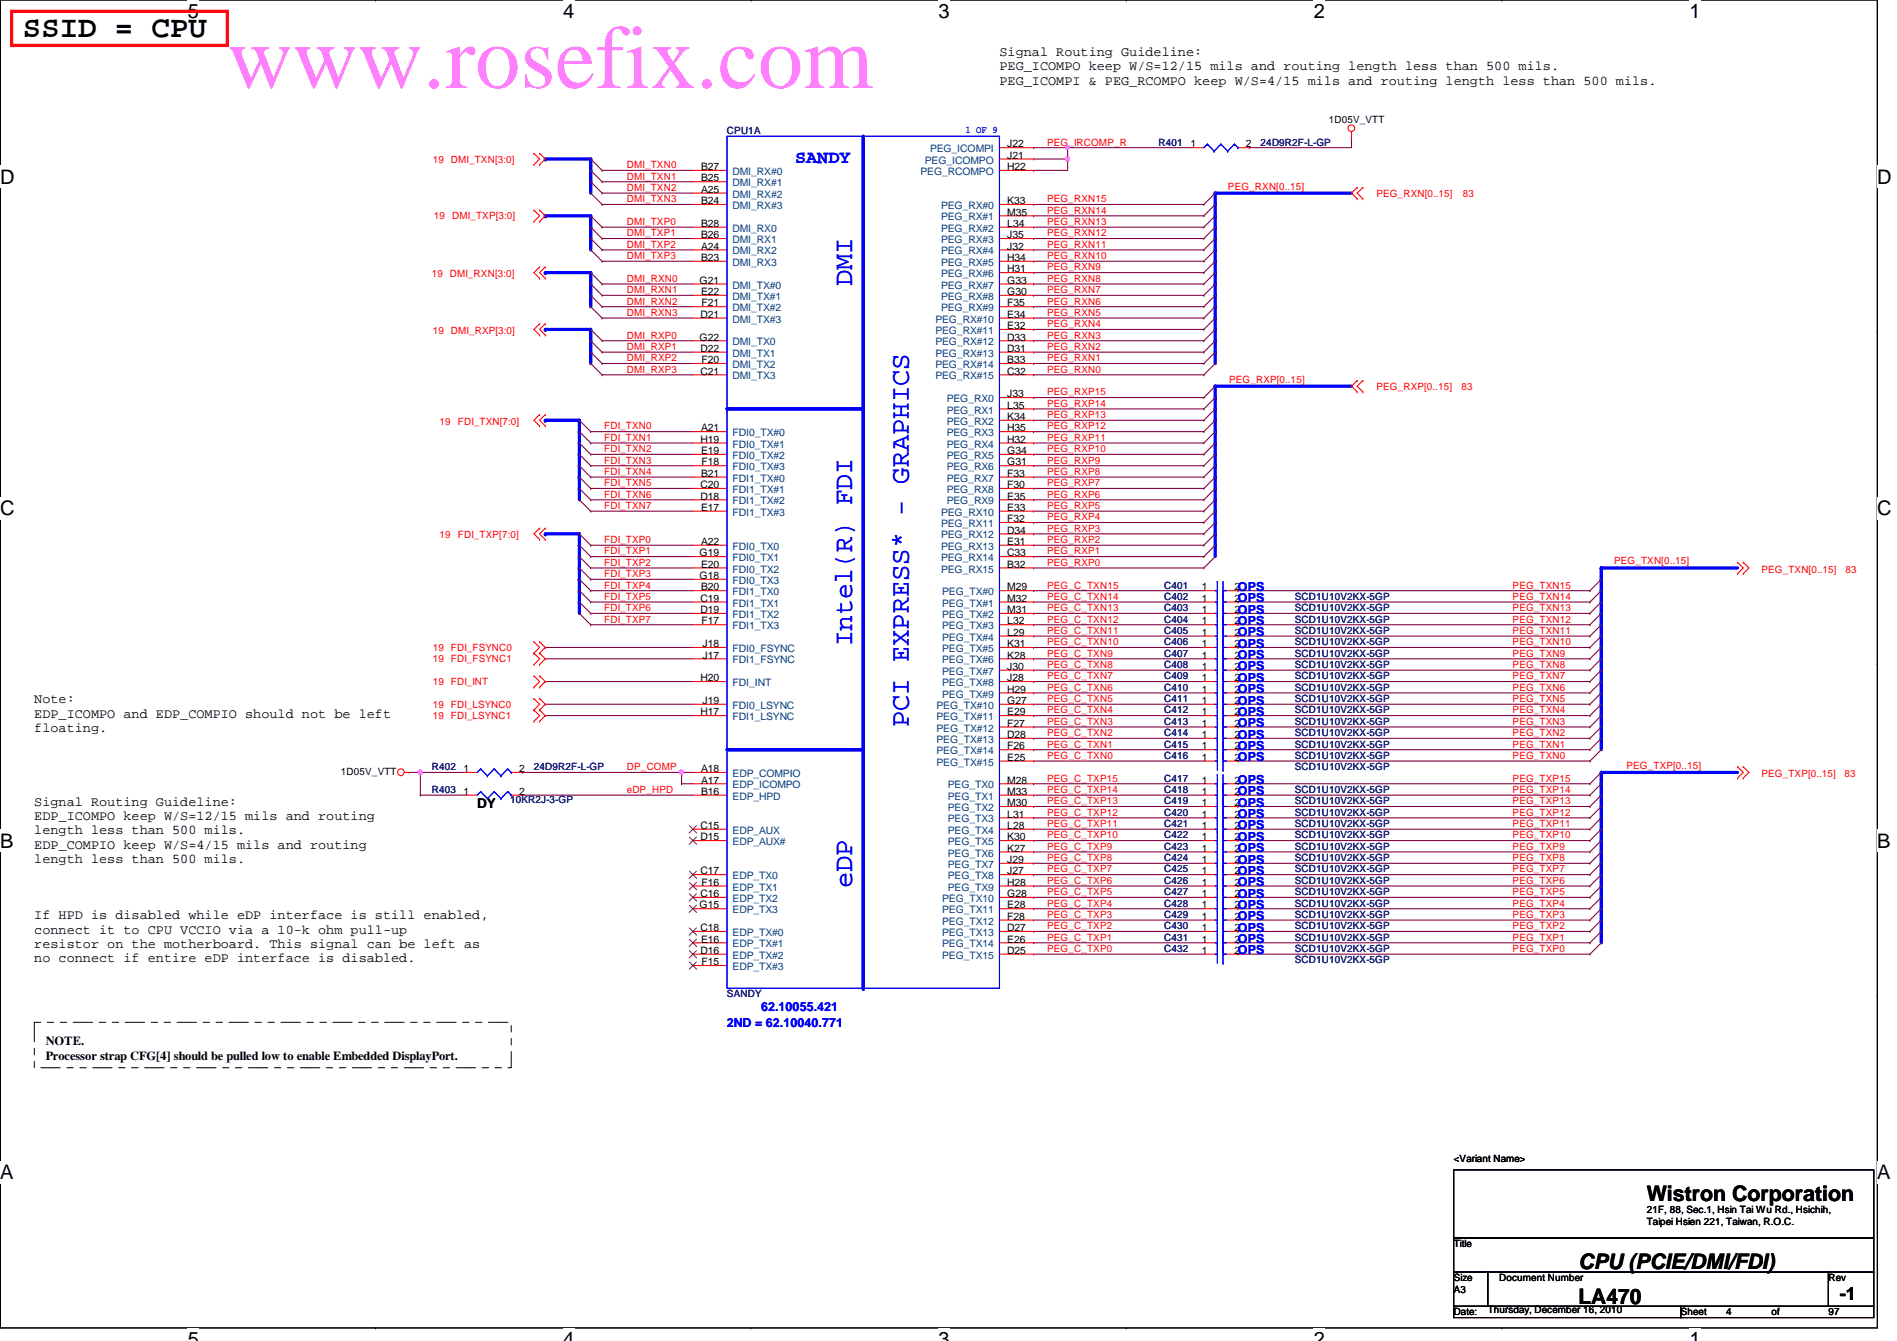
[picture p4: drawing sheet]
<svg xmlns="http://www.w3.org/2000/svg" width="297mm" height="210mm" viewBox="0 0 297 210" stroke-linecap="round" stroke-linejoin="round" font-family="sans-serif">
<defs><g id="words">
<text font-size="14.1" fill="#ff80ff" x="35.6" y="13.8">www.rosefix.com</text>
<text font-size="4.8" x="3.6" y="5.8">SSID = CPU</text>
<g font-size="4.2" fill="#00f">
<text x="133.4" y="44.8" transform="rotate(-90 133.4 44.8)">DMI</text>
<text x="133.4" y="101.2" transform="rotate(-90 133.4 101.2)">Intel(R) FDI</text>
<text x="142.3" y="113.8" transform="rotate(-90 142.3 113.8)">PCI EXPRESS* - GRAPHICS</text>
<text x="133.4" y="139" transform="rotate(-90 133.4 139)">eDP</text>
</g>
<g font-size="3.3">
<text x="257.8" y="188">Wistron Corporation</text>
<text x="247.2" y="198.6">CPU (PCIE/DMI/FDI)</text>
<text x="247.2" y="204">LA470</text>
</g>
<g font-size="3.1">
<text x="29.4" y="2.8">5</text>
<text x="88.2" y="2.8">4</text>
<text x="147" y="2.8">3</text>
<text x="205.7" y="2.8">2</text>
<text x="264.5" y="2.8">1</text>
<text x="0" y="28.7">D</text>
<text x="294" y="28.7">D</text>
<text x="0" y="80.7">C</text>
<text x="294" y="80.7">C</text>
<text x="0" y="132.7">B</text>
<text x="294" y="132.7">B</text>
<text x="0" y="184.6">A</text>
<text x="294" y="184.6">A</text>
<text x="29.4" y="210.7">5</text>
<text x="88.2" y="210.7">4</text>
<text x="147" y="210.7">3</text>
<text x="205.7" y="210.7">2</text>
<text x="264.5" y="210.7">1</text>
</g>
<text font-size="2.8" fill="#00f" x="124.5" y="25.5">SANDY</text>
<text font-size="2.8" x="288.1" y="203.5">-1</text>
<g font-size="2.1">
<text x="156.5" y="8.8">Signal Routing Guideline:</text>
<text x="156.5" y="11">PEG_ICOMPO keep W/S=12/15 mils and routing length less than 500 mils.</text>
<text x="156.5" y="13.3">PEG_ICOMPI &amp; PEG_RCOMPO keep W/S=4/15 mils and routing length less than 500 mils.</text>
<text x="5.4" y="110.1">Note:</text>
<text x="5.4" y="112.4">EDP_ICOMPO and EDP_COMPIO should not be left</text>
<text x="5.4" y="114.6">floating.</text>
<text x="5.4" y="126.1">Signal Routing Guideline:</text>
<text x="5.4" y="128.4">EDP_ICOMPO keep W/S=12/15 mils and routing</text>
<text x="5.4" y="130.6">length less than 500 mils.</text>
<text x="74.7" y="126.4">DY</text>
<text x="5.4" y="132.8">EDP_COMPIO keep W/S=4/15 mils and routing</text>
<text x="5.4" y="135.1">length less than 500 mils.</text>
<text x="5.4" y="143.9">If HPD is disabled while eDP interface is still enabled,</text>
<text x="5.4" y="146.1">connect it to CPU VCCIO via a 10-k ohm pull-up</text>
<text x="5.4" y="148.4">resistor on the motherboard. This signal can be left as</text>
<text x="5.4" y="150.6">no connect if entire eDP interface is disabled.</text>
</g>
<g font-size="1.9" fill="#00f">
<text x="193.8" y="92.5">OPS</text>
<text x="193.8" y="94.3">OPS</text>
<text x="193.8" y="96.1">OPS</text>
<text x="193.8" y="101.4">OPS</text>
<text x="193.8" y="97.8">OPS</text>
<text x="193.8" y="99.6">OPS</text>
<text x="193.8" y="103.2">OPS</text>
<text x="193.8" y="106.7">OPS</text>
<text x="193.8" y="104.9">OPS</text>
<text x="193.8" y="113.8">OPS</text>
<text x="193.8" y="110.3">OPS</text>
<text x="193.8" y="112.1">OPS</text>
<text x="193.8" y="108.5">OPS</text>
<text x="193.8" y="117.4">OPS</text>
<text x="193.8" y="119.2">OPS</text>
<text x="193.8" y="115.6">OPS</text>
<text x="193.8" y="122.7">OPS</text>
<text x="193.8" y="124.5">OPS</text>
<text x="193.8" y="126.3">OPS</text>
<text x="193.8" y="131.6">OPS</text>
<text x="193.8" y="128.1">OPS</text>
<text x="193.8" y="129.8">OPS</text>
<text x="193.8" y="135.2">OPS</text>
<text x="193.8" y="136.9">OPS</text>
<text x="193.8" y="133.4">OPS</text>
<text x="193.8" y="142.3">OPS</text>
<text x="193.8" y="138.7">OPS</text>
<text x="193.8" y="140.5">OPS</text>
<text x="193.8" y="149.4">OPS</text>
<text x="193.8" y="145.8">OPS</text>
<text x="193.8" y="147.6">OPS</text>
<text x="193.8" y="144.1">OPS</text>
<text x="113.8" y="160.8">2ND = 62.10040.771</text>
<text x="119.2" y="158.3">62.10055.421</text>
</g>
<g font-size="1.9">
<text x="7.2" y="163.6">NOTE.</text>
<text x="7.2" y="165.9">Processor strap CFG[4] should be pulled low to enable Embedded DisplayPort.</text>
</g>
<g font-size="1.6" fill="#000080">
<text x="113.8" y="21">CPU1A</text>
<text x="181.4" y="22.8">R401</text>
<text x="197.4" y="22.8">24D9R2F-L-GP</text>
<text x="182.3" y="95.7">C403</text>
<text x="182.3" y="92.1">C401</text>
<text x="182.3" y="93.9">C402</text>
<text x="202.7" y="93.9">SCD1U10V2KX-5GP</text>
<text x="202.7" y="95.7">SCD1U10V2KX-5GP</text>
<text x="182.3" y="101">C406</text>
<text x="182.3" y="97.5">C404</text>
<text x="182.3" y="99.2">C405</text>
<text x="202.7" y="97.5">SCD1U10V2KX-5GP</text>
<text x="202.7" y="99.2">SCD1U10V2KX-5GP</text>
<text x="202.7" y="101">SCD1U10V2KX-5GP</text>
<text x="182.3" y="102.8">C407</text>
<text x="182.3" y="106.3">C409</text>
<text x="182.3" y="104.6">C408</text>
<text x="202.7" y="104.6">SCD1U10V2KX-5GP</text>
<text x="202.7" y="102.8">SCD1U10V2KX-5GP</text>
<text x="202.7" y="106.3">SCD1U10V2KX-5GP</text>
<text x="182.3" y="113.5">C413</text>
<text x="182.3" y="109.9">C411</text>
<text x="182.3" y="111.7">C412</text>
<text x="182.3" y="108.1">C410</text>
<text x="202.7" y="111.7">SCD1U10V2KX-5GP</text>
<text x="202.7" y="108.1">SCD1U10V2KX-5GP</text>
<text x="202.7" y="113.5">SCD1U10V2KX-5GP</text>
<text x="202.7" y="109.9">SCD1U10V2KX-5GP</text>
<text x="182.3" y="117">C415</text>
<text x="182.3" y="118.8">C416</text>
<text x="182.3" y="115.2">C414</text>
<text x="202.7" y="118.8">SCD1U10V2KX-5GP</text>
<text x="202.7" y="115.2">SCD1U10V2KX-5GP</text>
<text x="202.7" y="117">SCD1U10V2KX-5GP</text>
<text x="67.6" y="124.1">R403</text>
<text x="67.6" y="120.6">R402</text>
<text x="79.9" y="125.7">10KR2J-3-GP</text>
<text x="83.6" y="120.6">24D9R2F-L-GP</text>
<text x="182.3" y="125.9">C419</text>
<text x="182.3" y="122.3">C417</text>
<text x="182.3" y="124.1">C418</text>
<text x="202.7" y="124.1">SCD1U10V2KX-5GP</text>
<text x="202.7" y="125.9">SCD1U10V2KX-5GP</text>
<text x="202.7" y="120.6">SCD1U10V2KX-5GP</text>
<text x="182.3" y="131.2">C422</text>
<text x="182.3" y="127.7">C420</text>
<text x="182.3" y="129.5">C421</text>
<text x="202.7" y="127.7">SCD1U10V2KX-5GP</text>
<text x="202.7" y="129.5">SCD1U10V2KX-5GP</text>
<text x="202.7" y="131.2">SCD1U10V2KX-5GP</text>
<text x="182.3" y="134.8">C424</text>
<text x="182.3" y="136.6">C425</text>
<text x="182.3" y="133">C423</text>
<text x="202.7" y="136.6">SCD1U10V2KX-5GP</text>
<text x="202.7" y="133">SCD1U10V2KX-5GP</text>
<text x="202.7" y="134.8">SCD1U10V2KX-5GP</text>
<text x="182.3" y="141.9">C428</text>
<text x="182.3" y="138.3">C426</text>
<text x="182.3" y="143.7">C429</text>
<text x="182.3" y="140.1">C427</text>
<text x="202.7" y="143.7">SCD1U10V2KX-5GP</text>
<text x="202.7" y="140.1">SCD1U10V2KX-5GP</text>
<text x="202.7" y="141.9">SCD1U10V2KX-5GP</text>
<text x="202.7" y="138.3">SCD1U10V2KX-5GP</text>
<text x="182.3" y="149">C432</text>
<text x="182.3" y="145.5">C430</text>
<text x="182.3" y="147.2">C431</text>
<text x="202.7" y="147.2">SCD1U10V2KX-5GP</text>
<text x="202.7" y="149">SCD1U10V2KX-5GP</text>
<text x="202.7" y="145.5">SCD1U10V2KX-5GP</text>
<text x="202.7" y="150.8">SCD1U10V2KX-5GP</text>
<text x="113.8" y="156.1">SANDY</text>
</g>
<g font-size="1.6" fill="#004080">
<text x="145.6" y="23.8">PEG_ICOMPI</text>
<text x="114.7" y="27.4">DMI_RX#0</text>
<text x="114.7" y="29.2">DMI_RX#1</text>
<text x="144.1" y="27.4">PEG_RCOMPO</text>
<text x="144.8" y="25.6">PEG_ICOMPO</text>
<text x="114.7" y="30.9">DMI_RX#2</text>
<text x="114.7" y="32.7">DMI_RX#3</text>
<text x="147.4" y="32.7">PEG_RX#0</text>
<text x="147.4" y="34.5">PEG_RX#1</text>
<text x="114.7" y="36.3">DMI_RX0</text>
<text x="114.7" y="38.1">DMI_RX1</text>
<text x="114.7" y="39.8">DMI_RX2</text>
<text x="114.7" y="41.6">DMI_RX3</text>
<text x="147.4" y="36.3">PEG_RX#2</text>
<text x="147.4" y="38.1">PEG_RX#3</text>
<text x="147.4" y="39.8">PEG_RX#4</text>
<text x="147.4" y="41.6">PEG_RX#5</text>
<text x="114.7" y="45.2">DMI_TX#0</text>
<text x="114.7" y="46.9">DMI_TX#1</text>
<text x="147.4" y="43.4">PEG_RX#6</text>
<text x="147.4" y="45.2">PEG_RX#7</text>
<text x="147.4" y="46.9">PEG_RX#8</text>
<text x="114.7" y="48.7">DMI_TX#2</text>
<text x="114.7" y="50.5">DMI_TX#3</text>
<text x="146.5" y="50.5">PEG_RX#10</text>
<text x="146.5" y="52.3">PEG_RX#11</text>
<text x="147.4" y="48.7">PEG_RX#9</text>
<text x="114.7" y="54.1">DMI_TX0</text>
<text x="114.7" y="55.8">DMI_TX1</text>
<text x="114.7" y="59.4">DMI_TX3</text>
<text x="114.7" y="57.6">DMI_TX2</text>
<text x="146.5" y="54.1">PEG_RX#12</text>
<text x="146.5" y="55.8">PEG_RX#13</text>
<text x="146.5" y="57.6">PEG_RX#14</text>
<text x="146.5" y="59.4">PEG_RX#15</text>
<text x="148.2" y="62.9">PEG_RX0</text>
<text x="148.2" y="64.7">PEG_RX1</text>
<text x="114.7" y="68.3">FDI0_TX#0</text>
<text x="114.7" y="70.1">FDI0_TX#1</text>
<text x="114.7" y="71.8">FDI0_TX#2</text>
<text x="148.2" y="66.5">PEG_RX2</text>
<text x="148.2" y="68.3">PEG_RX3</text>
<text x="148.2" y="70.1">PEG_RX4</text>
<text x="148.2" y="71.8">PEG_RX5</text>
<text x="114.7" y="73.6">FDI0_TX#3</text>
<text x="114.7" y="75.4">FDI1_TX#0</text>
<text x="114.7" y="77.2">FDI1_TX#1</text>
<text x="148.2" y="73.6">PEG_RX6</text>
<text x="148.2" y="75.4">PEG_RX7</text>
<text x="148.2" y="77.2">PEG_RX8</text>
<text x="114.7" y="79">FDI1_TX#2</text>
<text x="114.7" y="80.7">FDI1_TX#3</text>
<text x="147.4" y="80.7">PEG_RX10</text>
<text x="147.4" y="82.5">PEG_RX11</text>
<text x="148.2" y="79">PEG_RX9</text>
<text x="114.7" y="86.1">FDI0_TX0</text>
<text x="114.7" y="87.8">FDI0_TX1</text>
<text x="114.7" y="89.6">FDI0_TX2</text>
<text x="147.4" y="84.3">PEG_RX12</text>
<text x="147.4" y="86.1">PEG_RX13</text>
<text x="147.4" y="87.8">PEG_RX14</text>
<text x="147.4" y="89.6">PEG_RX15</text>
<text x="114.7" y="91.4">FDI0_TX3</text>
<text x="114.7" y="93.2">FDI1_TX0</text>
<text x="114.7" y="95">FDI1_TX1</text>
<text x="147.5" y="93.2">PEG_TX#0</text>
<text x="147.5" y="95">PEG_TX#1</text>
<text x="114.7" y="96.7">FDI1_TX2</text>
<text x="114.7" y="98.5">FDI1_TX3</text>
<text x="147.5" y="96.7">PEG_TX#2</text>
<text x="147.5" y="98.5">PEG_TX#3</text>
<text x="147.5" y="100.3">PEG_TX#4</text>
<text x="114.7" y="102.1">FDI0_FSYNC</text>
<text x="114.7" y="103.8">FDI1_FSYNC</text>
<text x="114.7" y="107.4">FDI_INT</text>
<text x="147.5" y="102.1">PEG_TX#5</text>
<text x="147.5" y="103.8">PEG_TX#6</text>
<text x="147.5" y="105.6">PEG_TX#7</text>
<text x="147.5" y="107.4">PEG_TX#8</text>
<text x="114.7" y="111">FDI0_LSYNC</text>
<text x="114.7" y="112.7">FDI1_LSYNC</text>
<text x="146.6" y="111">PEG_TX#10</text>
<text x="146.6" y="112.7">PEG_TX#11</text>
<text x="147.5" y="109.2">PEG_TX#9</text>
<text x="146.6" y="114.5">PEG_TX#12</text>
<text x="146.6" y="116.3">PEG_TX#13</text>
<text x="146.6" y="118.1">PEG_TX#14</text>
<text x="146.6" y="119.8">PEG_TX#15</text>
<text x="114.7" y="121.6">EDP_COMPIO</text>
<text x="114.7" y="125.2">EDP_HPD</text>
<text x="114.7" y="123.4">EDP_ICOMPO</text>
<text x="148.4" y="123.4">PEG_TX0</text>
<text x="148.4" y="125.2">PEG_TX1</text>
<text x="114.7" y="130.5">EDP_AUX</text>
<text x="148.4" y="127">PEG_TX2</text>
<text x="148.4" y="128.7">PEG_TX3</text>
<text x="148.4" y="130.5">PEG_TX4</text>
<text x="114.7" y="132.3">EDP_AUX#</text>
<text x="114.7" y="137.6">EDP_TX0</text>
<text x="148.4" y="132.3">PEG_TX5</text>
<text x="148.4" y="134.1">PEG_TX6</text>
<text x="148.4" y="135.8">PEG_TX7</text>
<text x="148.4" y="137.6">PEG_TX8</text>
<text x="114.7" y="139.4">EDP_TX1</text>
<text x="114.7" y="141.2">EDP_TX2</text>
<text x="114.7" y="143">EDP_TX3</text>
<text x="147.5" y="141.2">PEG_TX10</text>
<text x="147.5" y="143">PEG_TX11</text>
<text x="148.4" y="139.4">PEG_TX9</text>
<text x="114.7" y="146.5">EDP_TX#0</text>
<text x="114.7" y="148.3">EDP_TX#1</text>
<text x="147.5" y="144.7">PEG_TX12</text>
<text x="147.5" y="146.5">PEG_TX13</text>
<text x="147.5" y="148.3">PEG_TX14</text>
<text x="114.7" y="150.1">EDP_TX#2</text>
<text x="114.7" y="151.8">EDP_TX#3</text>
<text x="147.5" y="150.1">PEG_TX15</text>
</g>
<text font-size="1.6" fill="#00f" x="151.2" y="20.8">1 OF 9</text>
<g font-size="1.6">
<text x="157.7" y="23.1">J22</text>
<text x="186.4" y="23.1">1</text>
<text x="195.1" y="23.1">2</text>
<text x="208.1" y="19.2">1D05V_VTT</text>
<text x="109.8" y="26.6">B27</text>
<text x="109.8" y="28.4">B25</text>
<text x="157.7" y="24.8">J21</text>
<text x="157.7" y="26.6">H22</text>
<text x="109.8" y="30.2">A25</text>
<text x="109.8" y="32">B24</text>
<text x="109.8" y="35.5">B28</text>
<text x="157.7" y="32">K33</text>
<text x="157.7" y="33.7">M35</text>
<text x="157.7" y="35.5">L34</text>
<text x="109.8" y="37.3">B26</text>
<text x="109.8" y="39.1">A24</text>
<text x="109.8" y="40.9">B23</text>
<text x="157.7" y="37.3">J35</text>
<text x="157.7" y="39.1">J32</text>
<text x="157.7" y="40.9">H34</text>
<text x="109.6" y="44.4">G21</text>
<text x="109.8" y="46.2">E22</text>
<text x="109.9" y="48">F21</text>
<text x="157.7" y="42.6">H31</text>
<text x="157.7" y="44.4">G33</text>
<text x="157.7" y="46.2">G30</text>
<text x="157.7" y="48">F35</text>
<text x="109.6" y="53.3">G22</text>
<text x="109.7" y="49.7">D21</text>
<text x="157.7" y="49.7">E34</text>
<text x="157.7" y="51.5">E32</text>
<text x="157.7" y="53.3">D33</text>
<text x="109.7" y="55.1">D22</text>
<text x="109.7" y="58.6">C21</text>
<text x="109.9" y="56.9">F20</text>
<text x="157.7" y="55.1">D31</text>
<text x="157.7" y="56.9">B33</text>
<text x="157.7" y="58.6">C32</text>
<text x="157.7" y="62.2">J33</text>
<text x="157.7" y="64">L35</text>
<text x="157.7" y="65.7">K34</text>
<text x="109.7" y="69.3">H19</text>
<text x="109.8" y="67.5">A21</text>
<text x="109.8" y="71.1">E19</text>
<text x="157.7" y="67.5">H35</text>
<text x="157.7" y="69.3">H32</text>
<text x="157.7" y="71.1">G34</text>
<text x="109.7" y="76.4">C20</text>
<text x="109.8" y="74.6">B21</text>
<text x="109.9" y="72.9">F18</text>
<text x="157.7" y="72.9">G31</text>
<text x="157.7" y="74.6">F33</text>
<text x="157.7" y="76.4">F30</text>
<text x="109.7" y="78.2">D18</text>
<text x="109.8" y="80">E17</text>
<text x="157.7" y="78.2">E35</text>
<text x="157.7" y="80">E33</text>
<text x="157.7" y="81.7">F32</text>
<text x="157.7" y="83.5">D34</text>
<text x="109.6" y="87.1">G19</text>
<text x="109.8" y="85.3">A22</text>
<text x="109.8" y="88.9">E20</text>
<text x="157.7" y="85.3">E31</text>
<text x="157.7" y="87.1">C33</text>
<text x="157.7" y="88.9">B32</text>
<text x="109.6" y="90.6">G18</text>
<text x="109.7" y="94.2">C19</text>
<text x="109.7" y="96">D19</text>
<text x="109.8" y="92.4">B20</text>
<text x="157.7" y="92.4">M29</text>
<text x="157.7" y="94.2">M32</text>
<text x="157.7" y="96">M31</text>
<text x="188.2" y="96">1</text>
<text x="188.2" y="92.4">1</text>
<text x="188.2" y="94.2">1</text>
<text x="193.3" y="96">2</text>
<text x="193.3" y="92.4">2</text>
<text x="193.3" y="94.2">2</text>
<text x="109.9" y="97.7">F17</text>
<text x="110" y="101.3">J18</text>
<text x="157.7" y="97.7">L32</text>
<text x="157.7" y="99.5">L29</text>
<text x="157.7" y="101.3">K31</text>
<text x="188.2" y="101.3">1</text>
<text x="188.2" y="97.7">1</text>
<text x="188.2" y="99.5">1</text>
<text x="193.3" y="101.3">2</text>
<text x="193.3" y="97.7">2</text>
<text x="193.3" y="99.5">2</text>
<text x="109.7" y="106.6">H20</text>
<text x="110" y="103.1">J17</text>
<text x="157.7" y="103.1">K28</text>
<text x="157.7" y="104.9">J30</text>
<text x="157.7" y="106.6">J28</text>
<text x="188.2" y="103.1">1</text>
<text x="188.2" y="106.6">1</text>
<text x="188.2" y="104.9">1</text>
<text x="193.3" y="103.1">2</text>
<text x="193.3" y="106.6">2</text>
<text x="193.3" y="104.9">2</text>
<text x="109.7" y="112">H17</text>
<text x="110" y="110.2">J19</text>
<text x="157.7" y="108.4">H29</text>
<text x="157.7" y="110.2">G27</text>
<text x="157.7" y="112">E29</text>
<text x="157.7" y="113.7">F27</text>
<text x="188.2" y="113.7">1</text>
<text x="188.2" y="110.2">1</text>
<text x="188.2" y="112">1</text>
<text x="188.2" y="108.4">1</text>
<text x="193.3" y="113.7">2</text>
<text x="193.3" y="110.2">2</text>
<text x="193.3" y="112">2</text>
<text x="193.3" y="108.4">2</text>
<text x="157.7" y="115.5">D28</text>
<text x="157.7" y="117.3">F26</text>
<text x="157.7" y="119.1">E25</text>
<text x="188.2" y="117.3">1</text>
<text x="188.2" y="119.1">1</text>
<text x="188.2" y="115.5">1</text>
<text x="193.3" y="117.3">2</text>
<text x="193.3" y="119.1">2</text>
<text x="193.3" y="115.5">2</text>
<text x="53.4" y="121.3">1D05V_VTT</text>
<text x="72.6" y="124.4">1</text>
<text x="72.6" y="120.9">1</text>
<text x="81.3" y="124.4">2</text>
<text x="81.3" y="120.9">2</text>
<text x="109.8" y="120.9">A18</text>
<text x="109.8" y="124.4">B16</text>
<text x="109.8" y="122.6">A17</text>
<text x="157.7" y="122.6">M28</text>
<text x="157.7" y="124.4">M33</text>
<text x="188.2" y="122.6">1</text>
<text x="188.2" y="124.4">1</text>
<text x="193.3" y="122.6">2</text>
<text x="193.3" y="124.4">2</text>
<text x="109.7" y="129.8">C15</text>
<text x="109.7" y="131.5">D15</text>
<text x="157.7" y="126.2">M30</text>
<text x="157.7" y="128">L31</text>
<text x="157.7" y="129.8">L28</text>
<text x="157.7" y="131.5">K30</text>
<text x="188.2" y="126.2">1</text>
<text x="188.2" y="131.5">1</text>
<text x="188.2" y="128">1</text>
<text x="188.2" y="129.8">1</text>
<text x="193.3" y="126.2">2</text>
<text x="193.3" y="131.5">2</text>
<text x="193.3" y="128">2</text>
<text x="193.3" y="129.8">2</text>
<text x="109.7" y="136.9">C17</text>
<text x="157.7" y="133.3">K27</text>
<text x="157.7" y="135.1">J29</text>
<text x="157.7" y="136.9">J27</text>
<text x="188.2" y="135.1">1</text>
<text x="188.2" y="136.9">1</text>
<text x="188.2" y="133.3">1</text>
<text x="193.3" y="135.1">2</text>
<text x="193.3" y="136.9">2</text>
<text x="193.3" y="133.3">2</text>
<text x="109.6" y="142.2">G15</text>
<text x="109.7" y="140.4">C16</text>
<text x="109.9" y="138.6">F16</text>
<text x="157.7" y="138.6">H28</text>
<text x="157.7" y="140.4">G28</text>
<text x="157.7" y="142.2">E28</text>
<text x="157.7" y="144">F28</text>
<text x="188.2" y="142.2">1</text>
<text x="188.2" y="138.6">1</text>
<text x="188.2" y="144">1</text>
<text x="188.2" y="140.4">1</text>
<text x="193.3" y="142.2">2</text>
<text x="193.3" y="138.6">2</text>
<text x="193.3" y="144">2</text>
<text x="193.3" y="140.4">2</text>
<text x="109.7" y="145.8">C18</text>
<text x="109.7" y="149.3">D16</text>
<text x="109.8" y="147.5">E16</text>
<text x="157.7" y="145.8">D27</text>
<text x="157.7" y="147.5">E26</text>
<text x="157.7" y="149.3">D25</text>
<text x="188.2" y="149.3">1</text>
<text x="188.2" y="145.8">1</text>
<text x="188.2" y="147.5">1</text>
<text x="193.3" y="149.3">2</text>
<text x="193.3" y="145.8">2</text>
<text x="193.3" y="147.5">2</text>
<text x="109.9" y="151.1">F15</text>
<text x="227.6" y="181.9">&lt;Variant Name&gt;</text>
<text x="257.8" y="189.9">21F, 88, Sec.1, Hsin Tai Wu Rd., Hsichih,</text>
<text x="257.8" y="191.7">Taipei Hsien 221, Taiwan, R.O.C.</text>
<text x="227.6" y="195.2">Title</text>
<text x="227.6" y="200.6">Size</text>
<text x="227.6" y="202.4">A3</text>
<text x="234.7" y="200.6">Document Number</text>
<text x="286.3" y="200.6">Rev</text>
<text x="227.6" y="205.9">Date:</text>
<text x="233" y="205.6">Thursday, December 16, 2010</text>
<text x="263.2" y="205.9">Sheet</text>
<text x="270.3" y="205.9">4</text>
<text x="277.4" y="205.9">of</text>
<text x="286.3" y="205.9">97</text>
</g>
<g font-size="1.6" fill="#f00">
<text x="164" y="22.8">PEG_IRCOMP_R</text>
<text x="67.8" y="25.4">19 DMI_TXN[3:0]</text>
<text x="98.2" y="26.3">DMI_TXN0</text>
<text x="98.2" y="28.1">DMI_TXN1</text>
<text x="98.2" y="29.9">DMI_TXN2</text>
<text x="192.3" y="29.7">PEG_RXN[0..15]</text>
<text x="67.9" y="34.3">19</text>
<text x="70.8" y="34.3">DMI_TXP[3:0]</text>
<text x="98.2" y="31.7">DMI_TXN3</text>
<text x="98.2" y="35.2">DMI_TXP0</text>
<text x="164" y="31.7">PEG_RXN15</text>
<text x="164" y="33.4">PEG_RXN14</text>
<text x="164" y="35.2">PEG_RXN13</text>
<text x="215.5" y="30.8">PEG_RXN[0..15]</text>
<text x="229.1" y="30.8">83</text>
<text x="98.2" y="37">DMI_TXP1</text>
<text x="98.2" y="38.8">DMI_TXP2</text>
<text x="98.2" y="40.6">DMI_TXP3</text>
<text x="164" y="37">PEG_RXN12</text>
<text x="164" y="38.8">PEG_RXN11</text>
<text x="164" y="40.6">PEG_RXN10</text>
<text x="67.6" y="43.4">19 DMI_RXN[3:0]</text>
<text x="98.2" y="44.1">DMI_RXN0</text>
<text x="98.2" y="45.9">DMI_RXN1</text>
<text x="98.2" y="47.7">DMI_RXN2</text>
<text x="164" y="42.3">PEG_RXN9</text>
<text x="164" y="44.1">PEG_RXN8</text>
<text x="164" y="45.9">PEG_RXN7</text>
<text x="164" y="47.7">PEG_RXN6</text>
<text x="67.8" y="52.3">19 DMI_RXP[3:0]</text>
<text x="98.2" y="49.4">DMI_RXN3</text>
<text x="98.2" y="53">DMI_RXP0</text>
<text x="164" y="49.4">PEG_RXN5</text>
<text x="164" y="51.2">PEG_RXN4</text>
<text x="164" y="53">PEG_RXN3</text>
<text x="98.2" y="54.8">DMI_RXP1</text>
<text x="98.2" y="56.6">DMI_RXP2</text>
<text x="98.2" y="58.3">DMI_RXP3</text>
<text x="164" y="54.8">PEG_RXN2</text>
<text x="164" y="56.6">PEG_RXN1</text>
<text x="164" y="58.3">PEG_RXN0</text>
<text x="192.4" y="59.9">PEG_RXP[0..15]</text>
<text x="164" y="61.9">PEG_RXP15</text>
<text x="164" y="63.7">PEG_RXP14</text>
<text x="164" y="65.4">PEG_RXP13</text>
<text x="215.5" y="61">PEG_RXP[0..15]</text>
<text x="228.9" y="61">83</text>
<text x="68.8" y="66.5">19</text>
<text x="71.7" y="66.5">FDI_TXN[7:0]</text>
<text x="94.6" y="67.2">FDI_TXN0</text>
<text x="94.6" y="69">FDI_TXN1</text>
<text x="94.6" y="70.8">FDI_TXN2</text>
<text x="164" y="67.2">PEG_RXP12</text>
<text x="164" y="69">PEG_RXP11</text>
<text x="164" y="70.8">PEG_RXP10</text>
<text x="94.6" y="72.6">FDI_TXN3</text>
<text x="94.6" y="74.3">FDI_TXN4</text>
<text x="94.6" y="76.1">FDI_TXN5</text>
<text x="94.6" y="77.9">FDI_TXN6</text>
<text x="164" y="72.6">PEG_RXP9</text>
<text x="164" y="74.3">PEG_RXP8</text>
<text x="164" y="76.1">PEG_RXP7</text>
<text x="164" y="77.9">PEG_RXP6</text>
<text x="94.6" y="79.7">FDI_TXN7</text>
<text x="164" y="79.7">PEG_RXP5</text>
<text x="164" y="81.4">PEG_RXP4</text>
<text x="164" y="83.2">PEG_RXP3</text>
<text x="68.8" y="84.3">19</text>
<text x="71.7" y="84.3">FDI_TXP[7:0]</text>
<text x="94.6" y="85">FDI_TXP0</text>
<text x="94.6" y="86.8">FDI_TXP1</text>
<text x="94.6" y="88.6">FDI_TXP2</text>
<text x="164" y="85">PEG_RXP2</text>
<text x="164" y="86.8">PEG_RXP1</text>
<text x="164" y="88.6">PEG_RXP0</text>
<text x="252.7" y="88.3">PEG_TXN[0..15]</text>
<text x="275.8" y="89.6">PEG_TXN[0..15]</text>
<text x="289" y="89.6">83</text>
<text x="94.6" y="92.1">FDI_TXP4</text>
<text x="94.6" y="93.9">FDI_TXP5</text>
<text x="94.6" y="95.7">FDI_TXP6</text>
<text x="94.6" y="90.3">FDI_TXP3</text>
<text x="164" y="92.1">PEG_C_TXN15</text>
<text x="164" y="93.9">PEG_C_TXN14</text>
<text x="164" y="95.7">PEG_C_TXN13</text>
<text x="236.9" y="95.7">PEG_TXN13</text>
<text x="236.9" y="93.9">PEG_TXN14</text>
<text x="236.9" y="92.1">PEG_TXN15</text>
<text x="67.8" y="101.9">19 FDI_FSYNC0</text>
<text x="94.6" y="97.5">FDI_TXP7</text>
<text x="164" y="101">PEG_C_TXN10</text>
<text x="164" y="97.5">PEG_C_TXN12</text>
<text x="164" y="99.2">PEG_C_TXN11</text>
<text x="236.9" y="101">PEG_TXN10</text>
<text x="236.9" y="99.2">PEG_TXN11</text>
<text x="236.9" y="97.5">PEG_TXN12</text>
<text x="67.8" y="103.7">19 FDI_FSYNC1</text>
<text x="67.8" y="107.2">19 FDI_INT</text>
<text x="164" y="106.3">PEG_C_TXN7</text>
<text x="164" y="102.8">PEG_C_TXN9</text>
<text x="164" y="104.6">PEG_C_TXN8</text>
<text x="236.9" y="106.3">PEG_TXN7</text>
<text x="236.9" y="104.6">PEG_TXN8</text>
<text x="236.9" y="102.8">PEG_TXN9</text>
<text x="67.8" y="110.8">19 FDI_LSYNC0</text>
<text x="67.8" y="112.6">19 FDI_LSYNC1</text>
<text x="164" y="113.5">PEG_C_TXN3</text>
<text x="164" y="109.9">PEG_C_TXN5</text>
<text x="164" y="111.7">PEG_C_TXN4</text>
<text x="164" y="108.1">PEG_C_TXN6</text>
<text x="236.9" y="113.5">PEG_TXN3</text>
<text x="236.9" y="111.7">PEG_TXN4</text>
<text x="236.9" y="109.9">PEG_TXN5</text>
<text x="236.9" y="108.1">PEG_TXN6</text>
<text x="164" y="118.8">PEG_C_TXN0</text>
<text x="164" y="115.2">PEG_C_TXN2</text>
<text x="164" y="117">PEG_C_TXN1</text>
<text x="236.9" y="118.8">PEG_TXN0</text>
<text x="236.9" y="117">PEG_TXN1</text>
<text x="236.9" y="115.2">PEG_TXN2</text>
<text x="98.2" y="120.6">DP_COMP</text>
<text x="98.2" y="124.1">eDP_HPD</text>
<text x="164" y="122.3">PEG_C_TXP15</text>
<text x="164" y="124.1">PEG_C_TXP14</text>
<text x="164" y="125.9">PEG_C_TXP13</text>
<text x="236.9" y="122.3">PEG_TXP15</text>
<text x="236.9" y="124.1">PEG_TXP14</text>
<text x="236.9" y="125.9">PEG_TXP13</text>
<text x="254.7" y="120.4">PEG_TXP[0..15]</text>
<text x="275.8" y="121.6">PEG_TXP[0..15]</text>
<text x="288.8" y="121.6">83</text>
<text x="164" y="131.2">PEG_C_TXP10</text>
<text x="164" y="127.7">PEG_C_TXP12</text>
<text x="164" y="129.5">PEG_C_TXP11</text>
<text x="236.9" y="127.7">PEG_TXP12</text>
<text x="236.9" y="129.5">PEG_TXP11</text>
<text x="236.9" y="131.2">PEG_TXP10</text>
<text x="164" y="136.6">PEG_C_TXP7</text>
<text x="164" y="133">PEG_C_TXP9</text>
<text x="164" y="134.8">PEG_C_TXP8</text>
<text x="236.9" y="133">PEG_TXP9</text>
<text x="236.9" y="134.8">PEG_TXP8</text>
<text x="236.9" y="136.6">PEG_TXP7</text>
<text x="164" y="143.7">PEG_C_TXP3</text>
<text x="164" y="140.1">PEG_C_TXP5</text>
<text x="164" y="141.9">PEG_C_TXP4</text>
<text x="164" y="138.3">PEG_C_TXP6</text>
<text x="236.9" y="138.3">PEG_TXP6</text>
<text x="236.9" y="140.1">PEG_TXP5</text>
<text x="236.9" y="141.9">PEG_TXP4</text>
<text x="236.9" y="143.7">PEG_TXP3</text>
<text x="164" y="149">PEG_C_TXP0</text>
<text x="164" y="145.5">PEG_C_TXP2</text>
<text x="164" y="147.2">PEG_C_TXP1</text>
<text x="236.9" y="145.5">PEG_TXP2</text>
<text x="236.9" y="147.2">PEG_TXP1</text>
<text x="236.9" y="149">PEG_TXP0</text>
</g>
</g></defs>
<path d="M0 0h294v207.9h-294z" fill="none" stroke="#000" stroke-width=".17"/>
<g fill="#fff">
<path d="M29.4 0h1.8v3.5h-1.8z"/>
<path d="M29.4 207.9h1.8v2h-1.8z"/>
</g>
<path d="M58.8 0h.1M58.8 207.9h.1" fill="none" stroke="#000" stroke-width=".17"/>
<g fill="#fff">
<path d="M88.2 0h1.7v3.5h-1.7z"/>
<path d="M88.2 207.9h1.7v2h-1.7z"/>
</g>
<path d="M117.6 0h.1M117.6 207.9h.1" fill="none" stroke="#000" stroke-width=".17"/>
<g fill="#fff">
<path d="M147 0h1.7v3.5h-1.7z"/>
<path d="M147 207.9h1.7v2h-1.7z"/>
</g>
<path d="M176.4 0h.1M176.4 207.9h.1" fill="none" stroke="#000" stroke-width=".17"/>
<g fill="#fff">
<path d="M205.7 0h1.8v3.5h-1.8z"/>
<path d="M205.7 207.9h1.8v2h-1.8z"/>
</g>
<path d="M235.2 0h.1M235.2 207.9h.1" fill="none" stroke="#000" stroke-width=".17"/>
<g fill="#fff">
<path d="M264.5 0h1.8v3.5h-1.8z"/>
<path d="M264.5 207.9h1.8v2h-1.8z"/>
<path d="M0 26h2.3v3.4h-2.3z"/>
<path d="M294 26h2.2v3.4h-2.2z"/>
<path d="M0 77.9h2.3v3.5h-2.3z"/>
<path d="M294 77.9h2.2v3.5h-2.2z"/>
</g>
<path d="M0 51.9h.1M294 51.9h.1" fill="none" stroke="#000" stroke-width=".17"/>
<g fill="#fff">
<path d="M0 129.9h2.1v3.4h-2.1z"/>
<path d="M294 129.9h2v3.4h-2z"/>
</g>
<path d="M0 103.9h.1M294 103.9h.1" fill="none" stroke="#000" stroke-width=".17"/>
<path d="M0 103.9h.1M294 103.9h.1" fill="none" stroke="#000" stroke-width=".16"/>
<g fill="#fff">
<path d="M0 181.8h2.1v3.5h-2.1z"/>
<path d="M294 181.8h2v3.5h-2z"/>
</g>
<path d="M0 155.9h.1M294 155.9h.1" fill="none" stroke="#000" stroke-width=".17"/>
<path d="M250.7 120.9h21.4" fill="none" stroke="#00f" stroke-width=".51"/>
<circle cx="250.7" cy="120.9" r=".25" fill="#00f"/>
<path d="M250.7 88.9h21.4" fill="none" stroke="#00f" stroke-width=".51"/>
<circle cx="250.7" cy="88.9" r=".25" fill="#00f"/>
<g fill="none" stroke="#800040" stroke-width=".17">
<path d="M161.8 23.1h.1M161.8 23.1h5.4M167.2 24.9h.1M167.2 24.9v1.8M161.8 92.5h.1M161.8 97.8h.1M161.8 94.2h.1M161.8 99.6h.1M161.8 96h.1M161.8 92.5h26.7M161.8 97.8h26.7M161.8 94.2h26.7"/>
<path d="M161.8 99.6h26.7M161.8 96h26.7M161.8 113.8h.1M161.8 101.3h.1M161.8 110.2h.1M161.8 119.1h.1M161.8 106.7h.1M161.8 115.6h.1M161.8 103.1h.1M161.8 112h.1M161.8 108.5h.1M161.8 117.3h.1"/>
<path d="M161.8 104.9h.1M161.8 113.8h26.7M161.8 101.3h26.7M161.8 110.2h26.7M161.8 119.1h26.7M161.8 106.7h26.7M161.8 115.6h26.7M161.8 103.1h26.7M161.8 112h26.7M161.8 108.5h26.7M161.8 117.3h26.7M161.8 104.9h26.7"/>
</g>
<circle cx="167.1" cy="24.9" r=".32" fill="#f0f"/>
<circle cx="167.1" cy="24.9" r=".32" fill="none" stroke="#f0f" stroke-width=".17"/>
<g fill="none" stroke="#800040" stroke-width=".17">
<path d="M161.8 24.9h.1M161.8 26.7h.1M161.8 24.9h5.4M161.8 26.7h5.4M161.8 49.8h.1M161.8 51.6h.1M161.8 53.3h.1M161.8 55.1h.1M161.8 56.9h.1M161.8 58.7h.1M161.8 49.8h26.7M161.8 51.6h26.7"/>
<path d="M161.8 53.3h26.7M161.8 55.1h26.7M161.8 56.9h26.7M161.8 58.7h26.7M161.8 80h.1M161.8 81.8h.1M161.8 83.6h.1M161.8 85.3h.1M161.8 87.1h.1M161.8 80h26.7M161.8 81.8h26.7M161.8 83.6h26.7"/>
<path d="M161.8 85.3h26.7M161.8 87.1h26.7"/>
</g>
<path d="M190.3 30.2h21.3" fill="none" stroke="#00f" stroke-width=".51"/>
<circle cx="190.3" cy="30.2" r=".25" fill="#00f"/>
<g fill="none" stroke="#800040" stroke-width=".17">
<path d="M161.8 32h.1M161.8 33.8h.1M161.8 35.6h.1M161.8 37.3h.1M161.8 39.1h.1M161.8 32h26.7M161.8 33.8h26.7M161.8 35.6h26.7M161.8 37.3h26.7M161.8 39.1h26.7M161.8 40.9h.1M161.8 42.7h.1"/>
<path d="M161.8 44.4h.1M161.8 40.9h26.7M161.8 42.7h26.7M161.8 44.4h26.7M161.8 62.2h.1M161.8 64h.1M161.8 65.8h.1M161.8 67.6h.1M161.8 69.3h.1M161.8 71.1h.1M161.8 72.9h.1M161.8 74.7h.1"/>
<path d="M161.8 76.5h.1M161.8 62.2h26.7M161.8 64h26.7M161.8 65.8h26.7M161.8 67.6h26.7M161.8 69.3h26.7M161.8 71.1h26.7M161.8 72.9h26.7M161.8 74.7h26.7M161.8 76.5h26.7M161.8 88.9h.1M161.8 88.9h26.7"/>
</g>
<path d="M190.3 60.5h21.3" fill="none" stroke="#00f" stroke-width=".51"/>
<circle cx="190.3" cy="60.5" r=".25" fill="#00f"/>
<path d="M161.8 46.2h.1M161.8 48h.1M161.8 46.2h26.7M161.8 48h26.7M161.8 78.2h.1M161.8 78.2h26.7" fill="none" stroke="#800040" stroke-width=".17"/>
<path d="M190.3 55.1v1.8" fill="none" stroke="#00f" stroke-width=".51"/>
<circle cx="190.3" cy="55.1" r=".25" fill="#00f"/>
<path d="M250.7 96v1.8" fill="none" stroke="#00f" stroke-width=".51"/>
<circle cx="250.7" cy="96" r=".25" fill="#00f"/>
<path d="M167.2 23.1h.1M167.2 23.1h19.5" fill="none" stroke="#800040" stroke-width=".17"/>
<circle cx="167.1" cy="23.1" r=".32" fill="#f0f"/>
<circle cx="167.1" cy="23.1" r=".32" fill="none" stroke="#f0f" stroke-width=".17"/>
<path d="M250.7 145.8v1.8" fill="none" stroke="#00f" stroke-width=".51"/>
<circle cx="250.7" cy="145.8" r=".25" fill="#00f"/>
<path d="M190.3 71.1v1.8" fill="none" stroke="#00f" stroke-width=".51"/>
<circle cx="190.3" cy="71.1" r=".25" fill="#00f"/>
<g fill="none" stroke="#800040" stroke-width=".17">
<path d="M193.8 99.6h.1M193.8 97.8h.1M193.8 96h.1M193.8 94.2h.1M193.8 92.5h.1M193.8 99.6h55.2M193.8 97.8h55.2M193.8 96h55.2M193.8 94.2h55.2M193.8 92.5h55.2M193.8 119.1h.1M193.8 117.3h.1"/>
<path d="M193.8 115.6h.1M193.8 113.8h.1M193.8 112h.1M193.8 110.2h.1M193.8 108.5h.1M193.8 106.7h.1M193.8 104.9h.1M193.8 103.1h.1M193.8 101.3h.1M193.8 119.1h55.2M193.8 117.3h55.2M193.8 115.6h55.2"/>
<path d="M193.8 113.8h55.2M193.8 112h55.2M193.8 110.2h55.2M193.8 108.5h55.2M193.8 106.7h55.2M193.8 104.9h55.2M193.8 103.1h55.2M193.8 101.3h55.2M161.8 122.7h.1M161.8 131.6h.1M161.8 128h.1M161.8 136.9h.1"/>
<path d="M161.8 124.5h.1M161.8 133.3h.1M161.8 129.8h.1M161.8 138.7h.1M161.8 126.2h.1M161.8 135.1h.1M161.8 122.7h26.7M161.8 131.6h26.7M161.8 128h26.7M161.8 136.9h26.7M161.8 124.5h26.7M161.8 133.3h26.7"/>
<path d="M161.8 129.8h26.7M161.8 138.7h26.7M161.8 126.2h26.7M161.8 135.1h26.7M193.8 122.7h.1M193.8 124.5h.1M193.8 126.2h.1M193.8 128h.1M193.8 129.8h.1M193.8 131.6h.1M193.8 133.3h.1M193.8 135.1h.1"/>
<path d="M193.8 136.9h.1M193.8 138.7h.1M193.8 122.7h55.2M193.8 131.6h55.2M193.8 128h55.2M193.8 136.9h55.2M193.8 124.5h55.2M193.8 133.3h55.2M193.8 129.8h55.2M193.8 138.7h55.2M193.8 126.2h55.2M193.8 135.1h55.2"/>
<path d="M161.8 144h.1M161.8 140.5h.1M161.8 149.4h.1M161.8 145.8h.1M161.8 142.2h.1M161.8 147.6h.1M161.8 144h26.7M161.8 140.5h26.7M161.8 149.4h26.7M161.8 145.8h26.7M161.8 142.2h26.7M161.8 147.6h26.7"/>
<path d="M193.8 140.5h.1M193.8 142.2h.1M193.8 144h.1M193.8 145.8h.1M193.8 147.6h.1M193.8 149.4h.1M193.8 144h55.2M193.8 140.5h55.2M193.8 149.4h55.2M193.8 145.8h55.2M193.8 142.2h55.2M193.8 147.6h55.2"/>
</g>
<path d="M250.7 92.5v1.7" fill="none" stroke="#00f" stroke-width=".51"/>
<circle cx="250.7" cy="92.5" r=".25" fill="#00f"/>
<path d="M250.7 110.2v1.8" fill="none" stroke="#00f" stroke-width=".51"/>
<circle cx="250.7" cy="110.2" r=".25" fill="#00f"/>
<path d="M250.7 115.6v1.7" fill="none" stroke="#00f" stroke-width=".51"/>
<circle cx="250.7" cy="115.6" r=".25" fill="#00f"/>
<path d="M250.7 104.9v1.8" fill="none" stroke="#00f" stroke-width=".51"/>
<circle cx="250.7" cy="104.9" r=".25" fill="#00f"/>
<path d="M250.7 122.7v1.8" fill="none" stroke="#00f" stroke-width=".51"/>
<circle cx="250.7" cy="122.7" r=".25" fill="#00f"/>
<path d="M250.7 126.2v1.8" fill="none" stroke="#00f" stroke-width=".51"/>
<circle cx="250.7" cy="126.2" r=".25" fill="#00f"/>
<path d="M250.7 135.1v1.8" fill="none" stroke="#00f" stroke-width=".51"/>
<circle cx="250.7" cy="135.1" r=".25" fill="#00f"/>
<path d="M250.7 131.6v1.7" fill="none" stroke="#00f" stroke-width=".51"/>
<circle cx="250.7" cy="131.6" r=".25" fill="#00f"/>
<path d="M250.7 142.2v1.8" fill="none" stroke="#00f" stroke-width=".51"/>
<circle cx="250.7" cy="142.2" r=".25" fill="#00f"/>
<path d="M190.3 32v1.8" fill="none" stroke="#00f" stroke-width=".51"/>
<circle cx="190.3" cy="32" r=".25" fill="#00f"/>
<path d="M190.3 37.3v1.8" fill="none" stroke="#00f" stroke-width=".51"/>
<circle cx="190.3" cy="37.3" r=".25" fill="#00f"/>
<path d="M190.3 40.9v1.8" fill="none" stroke="#00f" stroke-width=".51"/>
<circle cx="190.3" cy="40.9" r=".25" fill="#00f"/>
<path d="M190.3 46.2v1.8" fill="none" stroke="#00f" stroke-width=".51"/>
<circle cx="190.3" cy="46.2" r=".25" fill="#00f"/>
<path d="M190.3 85.3v1.8" fill="none" stroke="#00f" stroke-width=".51"/>
<circle cx="190.3" cy="85.3" r=".25" fill="#00f"/>
<path d="M190.3 80v1.8" fill="none" stroke="#00f" stroke-width=".51"/>
<circle cx="190.3" cy="80" r=".25" fill="#00f"/>
<path d="M190.3 67.6v1.7" fill="none" stroke="#00f" stroke-width=".51"/>
<circle cx="190.3" cy="67.6" r=".25" fill="#00f"/>
<path d="M190.3 64v1.8" fill="none" stroke="#00f" stroke-width=".51"/>
<circle cx="190.3" cy="64" r=".25" fill="#00f"/>
<path d="M190.3 51.6v1.7" fill="none" stroke="#00f" stroke-width=".51"/>
<circle cx="190.3" cy="51.6" r=".25" fill="#00f"/>
<path d="M250.7 90.7v1.8" fill="none" stroke="#00f" stroke-width=".51"/>
<circle cx="250.7" cy="90.7" r=".25" fill="#00f"/>
<path d="M250.7 88.9v1.8" fill="none" stroke="#00f" stroke-width=".51"/>
<circle cx="250.7" cy="88.9" r=".25" fill="#00f"/>
<path d="M250.7 112v1.8" fill="none" stroke="#00f" stroke-width=".51"/>
<circle cx="250.7" cy="112" r=".25" fill="#00f"/>
<path d="M250.7 113.8v1.8" fill="none" stroke="#00f" stroke-width=".51"/>
<circle cx="250.7" cy="113.8" r=".25" fill="#00f"/>
<path d="M250.7 108.5v1.7" fill="none" stroke="#00f" stroke-width=".51"/>
<circle cx="250.7" cy="108.5" r=".25" fill="#00f"/>
<path d="M250.7 106.7v1.8" fill="none" stroke="#00f" stroke-width=".51"/>
<circle cx="250.7" cy="106.7" r=".25" fill="#00f"/>
<path d="M250.7 99.6v1.7" fill="none" stroke="#00f" stroke-width=".51"/>
<circle cx="250.7" cy="99.6" r=".25" fill="#00f"/>
<path d="M250.7 97.8v1.8" fill="none" stroke="#00f" stroke-width=".51"/>
<circle cx="250.7" cy="97.8" r=".25" fill="#00f"/>
<path d="M250.7 103.1v1.8" fill="none" stroke="#00f" stroke-width=".51"/>
<circle cx="250.7" cy="103.1" r=".25" fill="#00f"/>
<path d="M250.7 101.3v1.8" fill="none" stroke="#00f" stroke-width=".51"/>
<circle cx="250.7" cy="101.3" r=".25" fill="#00f"/>
<path d="M250.7 94.2v1.8" fill="none" stroke="#00f" stroke-width=".51"/>
<circle cx="250.7" cy="94.2" r=".25" fill="#00f"/>
<path d="M250.7 144v1.8" fill="none" stroke="#00f" stroke-width=".51"/>
<circle cx="250.7" cy="144" r=".25" fill="#00f"/>
<path d="M250.7 138.7v1.8" fill="none" stroke="#00f" stroke-width=".51"/>
<circle cx="250.7" cy="138.7" r=".25" fill="#00f"/>
<path d="M250.7 136.9v1.8" fill="none" stroke="#00f" stroke-width=".51"/>
<circle cx="250.7" cy="136.9" r=".25" fill="#00f"/>
<path d="M250.7 140.5v1.7" fill="none" stroke="#00f" stroke-width=".51"/>
<circle cx="250.7" cy="140.5" r=".25" fill="#00f"/>
<path d="M250.7 133.3v1.8" fill="none" stroke="#00f" stroke-width=".51"/>
<circle cx="250.7" cy="133.3" r=".25" fill="#00f"/>
<path d="M250.7 129.8v1.8" fill="none" stroke="#00f" stroke-width=".51"/>
<circle cx="250.7" cy="129.8" r=".25" fill="#00f"/>
<path d="M250.7 128v1.8" fill="none" stroke="#00f" stroke-width=".51"/>
<circle cx="250.7" cy="128" r=".25" fill="#00f"/>
<path d="M250.7 124.5v1.7" fill="none" stroke="#00f" stroke-width=".51"/>
<circle cx="250.7" cy="124.5" r=".25" fill="#00f"/>
<path d="M250.7 120.9v1.8" fill="none" stroke="#00f" stroke-width=".51"/>
<circle cx="250.7" cy="120.9" r=".25" fill="#00f"/>
<path d="M190.3 30.2v1.8" fill="none" stroke="#00f" stroke-width=".51"/>
<circle cx="190.3" cy="30.2" r=".25" fill="#00f"/>
<path d="M190.3 35.6v1.7" fill="none" stroke="#00f" stroke-width=".51"/>
<circle cx="190.3" cy="35.6" r=".25" fill="#00f"/>
<path d="M190.3 33.8v1.8" fill="none" stroke="#00f" stroke-width=".51"/>
<circle cx="190.3" cy="33.8" r=".25" fill="#00f"/>
<path d="M190.3 39.1v1.8" fill="none" stroke="#00f" stroke-width=".51"/>
<circle cx="190.3" cy="39.1" r=".25" fill="#00f"/>
<path d="M190.3 44.4v1.8" fill="none" stroke="#00f" stroke-width=".51"/>
<circle cx="190.3" cy="44.4" r=".25" fill="#00f"/>
<path d="M190.3 42.7v1.7" fill="none" stroke="#00f" stroke-width=".51"/>
<circle cx="190.3" cy="42.7" r=".25" fill="#00f"/>
<path d="M190.3 83.6v1.7" fill="none" stroke="#00f" stroke-width=".51"/>
<circle cx="190.3" cy="83.6" r=".25" fill="#00f"/>
<path d="M190.3 81.8v1.8" fill="none" stroke="#00f" stroke-width=".51"/>
<circle cx="190.3" cy="81.8" r=".25" fill="#00f"/>
<path d="M190.3 74.7v1.8" fill="none" stroke="#00f" stroke-width=".51"/>
<circle cx="190.3" cy="74.7" r=".25" fill="#00f"/>
<path d="M190.3 72.9v1.8" fill="none" stroke="#00f" stroke-width=".51"/>
<circle cx="190.3" cy="72.9" r=".25" fill="#00f"/>
<path d="M190.3 78.2v1.8" fill="none" stroke="#00f" stroke-width=".51"/>
<circle cx="190.3" cy="78.2" r=".25" fill="#00f"/>
<path d="M190.3 76.5v1.7" fill="none" stroke="#00f" stroke-width=".51"/>
<circle cx="190.3" cy="76.5" r=".25" fill="#00f"/>
<path d="M190.3 69.3v1.8" fill="none" stroke="#00f" stroke-width=".51"/>
<circle cx="190.3" cy="69.3" r=".25" fill="#00f"/>
<path d="M190.3 65.8v1.8" fill="none" stroke="#00f" stroke-width=".51"/>
<circle cx="190.3" cy="65.8" r=".25" fill="#00f"/>
<path d="M190.3 60.5v1.7" fill="none" stroke="#00f" stroke-width=".51"/>
<circle cx="190.3" cy="60.5" r=".25" fill="#00f"/>
<path d="M190.3 62.2v1.8" fill="none" stroke="#00f" stroke-width=".51"/>
<circle cx="190.3" cy="62.2" r=".25" fill="#00f"/>
<path d="M190.3 53.3v1.8" fill="none" stroke="#00f" stroke-width=".51"/>
<circle cx="190.3" cy="53.3" r=".25" fill="#00f"/>
<path d="M190.3 48v1.8" fill="none" stroke="#00f" stroke-width=".51"/>
<circle cx="190.3" cy="48" r=".25" fill="#00f"/>
<path d="M190.3 49.8v1.8" fill="none" stroke="#00f" stroke-width=".51"/>
<circle cx="190.3" cy="49.8" r=".25" fill="#00f"/>
<path d="M167.2 23.1h.1M167.2 23.1v1.8M195.6 23.1h.1M211.6 21.3h.1M211.6 21.3v1.8h-16M106.7 120.9h.1M106.7 120.9h1.8" fill="none" stroke="#800040" stroke-width=".17"/>
<circle cx="106.7" cy="120.9" r=".32" fill="#f0f"/>
<circle cx="106.7" cy="120.9" r=".32" fill="none" stroke="#f0f" stroke-width=".17"/>
<g fill="none" stroke="#800040" stroke-width=".17">
<path d="M64 120.9h8.9M65.8 120.9h.1M65.8 124.5h.1M65.8 124.5h7.1M65.8 120.9v3.6M81.8 120.9h.1M81.8 124.5h.1M81.8 120.9h24.9M81.8 124.5h26.7M106.7 122.7h.1M106.7 120.9h.1M106.7 122.7h1.8"/>
<path d="M106.7 120.9v1.8"/>
</g>
<circle cx="65.8" cy="120.9" r=".32" fill="#f0f"/>
<circle cx="65.8" cy="120.9" r=".32" fill="none" stroke="#f0f" stroke-width=".17"/>
<path d="M92.5 92.5h.1M92.5 94.2h.1M92.5 92.5h16M92.5 94.2h16" fill="none" stroke="#800040" stroke-width=".17"/>
<path d="M90.7 69.3v1.8" fill="none" stroke="#00f" stroke-width=".51"/>
<circle cx="90.7" cy="69.3" r=".25" fill="#00f"/>
<path d="M90.7 67.6v1.7" fill="none" stroke="#00f" stroke-width=".51"/>
<circle cx="90.7" cy="67.6" r=".25" fill="#00f"/>
<path d="M90.7 65.8v1.8" fill="none" stroke="#00f" stroke-width=".51"/>
<circle cx="90.7" cy="65.8" r=".25" fill="#00f"/>
<path d="M90.7 72.9v1.8" fill="none" stroke="#00f" stroke-width=".51"/>
<circle cx="90.7" cy="72.9" r=".25" fill="#00f"/>
<path d="M90.7 71.1v1.8" fill="none" stroke="#00f" stroke-width=".51"/>
<circle cx="90.7" cy="71.1" r=".25" fill="#00f"/>
<path d="M90.7 74.7v1.8" fill="none" stroke="#00f" stroke-width=".51"/>
<circle cx="90.7" cy="74.7" r=".25" fill="#00f"/>
<path d="M90.7 90.7v1.8" fill="none" stroke="#00f" stroke-width=".51"/>
<circle cx="90.7" cy="90.7" r=".25" fill="#00f"/>
<path d="M90.7 85.3v1.8" fill="none" stroke="#00f" stroke-width=".51"/>
<circle cx="90.7" cy="85.3" r=".25" fill="#00f"/>
<path d="M90.7 83.6v1.7" fill="none" stroke="#00f" stroke-width=".51"/>
<circle cx="90.7" cy="83.6" r=".25" fill="#00f"/>
<path d="M90.7 88.9v1.8" fill="none" stroke="#00f" stroke-width=".51"/>
<circle cx="90.7" cy="88.9" r=".25" fill="#00f"/>
<path d="M90.7 87.1v1.8" fill="none" stroke="#00f" stroke-width=".51"/>
<circle cx="90.7" cy="87.1" r=".25" fill="#00f"/>
<path d="M90.7 92.5v1.7" fill="none" stroke="#00f" stroke-width=".51"/>
<circle cx="90.7" cy="92.5" r=".25" fill="#00f"/>
<path d="M90.7 94.2v1.8" fill="none" stroke="#00f" stroke-width=".51"/>
<circle cx="90.7" cy="94.2" r=".25" fill="#00f"/>
<path d="M92.5 24.9v1.8" fill="none" stroke="#00f" stroke-width=".51"/>
<circle cx="92.5" cy="24.9" r=".25" fill="#00f"/>
<path d="M92.5 26.7v1.7" fill="none" stroke="#00f" stroke-width=".51"/>
<circle cx="92.5" cy="26.7" r=".25" fill="#00f"/>
<path d="M92.5 33.8v1.8" fill="none" stroke="#00f" stroke-width=".51"/>
<circle cx="92.5" cy="33.8" r=".25" fill="#00f"/>
<path d="M92.5 35.6v1.7" fill="none" stroke="#00f" stroke-width=".51"/>
<circle cx="92.5" cy="35.6" r=".25" fill="#00f"/>
<path d="M92.5 42.7v1.7" fill="none" stroke="#00f" stroke-width=".51"/>
<circle cx="92.5" cy="42.7" r=".25" fill="#00f"/>
<path d="M92.5 44.4v1.8" fill="none" stroke="#00f" stroke-width=".51"/>
<circle cx="92.5" cy="44.4" r=".25" fill="#00f"/>
<path d="M92.5 51.6v1.7" fill="none" stroke="#00f" stroke-width=".51"/>
<circle cx="92.5" cy="51.6" r=".25" fill="#00f"/>
<path d="M92.5 53.3v1.8" fill="none" stroke="#00f" stroke-width=".51"/>
<circle cx="92.5" cy="53.3" r=".25" fill="#00f"/>
<path d="M85.4 24.9h7.1" fill="none" stroke="#00f" stroke-width=".51"/>
<circle cx="85.4" cy="24.9" r=".25" fill="#00f"/>
<path d="M85.4 33.8h7.1" fill="none" stroke="#00f" stroke-width=".51"/>
<circle cx="85.4" cy="33.8" r=".25" fill="#00f"/>
<path d="M92.5 28.4v1.8" fill="none" stroke="#00f" stroke-width=".51"/>
<circle cx="92.5" cy="28.4" r=".25" fill="#00f"/>
<path d="M92.5 37.3v1.8" fill="none" stroke="#00f" stroke-width=".51"/>
<circle cx="92.5" cy="37.3" r=".25" fill="#00f"/>
<path d="M85.4 42.7h7.1" fill="none" stroke="#00f" stroke-width=".51"/>
<circle cx="85.4" cy="42.7" r=".25" fill="#00f"/>
<path d="M92.5 46.2v1.8" fill="none" stroke="#00f" stroke-width=".51"/>
<circle cx="92.5" cy="46.2" r=".25" fill="#00f"/>
<path d="M85.4 51.6h7.1" fill="none" stroke="#00f" stroke-width=".51"/>
<circle cx="85.4" cy="51.6" r=".25" fill="#00f"/>
<path d="M92.5 55.1v1.8" fill="none" stroke="#00f" stroke-width=".51"/>
<circle cx="92.5" cy="55.1" r=".25" fill="#00f"/>
<g fill="none" stroke="#800040" stroke-width=".17">
<path d="M94.3 26.7h.1M94.3 28.4h.1M94.3 30.2h.1M94.3 32h.1M94.3 35.6h.1M94.3 37.3h.1M94.3 39.1h.1M94.3 26.7h14.2M94.3 28.4h14.2M94.3 30.2h14.2M94.3 32h14.2M94.3 35.6h14.2"/>
<path d="M94.3 37.3h14.2M94.3 39.1h14.2M94.3 40.9h.1M94.3 44.4h.1M94.3 46.2h.1M94.3 48h.1M94.3 49.8h.1M94.3 53.3h.1M94.3 55.1h.1M94.3 56.9h.1M94.3 58.7h.1M94.3 40.9h14.2"/>
<path d="M94.3 44.4h14.2M94.3 46.2h14.2M94.3 48h14.2M94.3 49.8h14.2M94.3 53.3h14.2M94.3 55.1h14.2M94.3 56.9h14.2M94.3 58.7h14.2"/>
</g>
<path d="M90.7 76.5v1.7" fill="none" stroke="#00f" stroke-width=".51"/>
<circle cx="90.7" cy="76.5" r=".25" fill="#00f"/>
<path d="M92.5 96h.1M92.5 96h16" fill="none" stroke="#800040" stroke-width=".17"/>
<path d="M85.4 65.8h5.3" fill="none" stroke="#00f" stroke-width=".51"/>
<circle cx="85.4" cy="65.8" r=".25" fill="#00f"/>
<g fill="none" stroke="#800040" stroke-width=".17">
<path d="M92.5 67.6h.1M92.5 69.3h.1M92.5 72.9h.1M92.5 74.7h.1M92.5 76.5h.1M92.5 78.2h.1M92.5 71.1h.1M92.5 67.6h16M92.5 69.3h16M92.5 72.9h16M92.5 74.7h16M92.5 76.5h16"/>
<path d="M92.5 78.2h16M92.5 71.1h16M92.5 97.8h.1M92.5 80h.1M92.5 85.3h.1M92.5 97.8h16M92.5 80h16M92.5 85.3h16"/>
</g>
<path d="M85.4 83.6h5.3" fill="none" stroke="#00f" stroke-width=".51"/>
<circle cx="85.4" cy="83.6" r=".25" fill="#00f"/>
<g fill="none" stroke="#800040" stroke-width=".17">
<path d="M92.5 24.9h.1M92.5 26.7h.1M92.5 28.4h.1M92.5 30.2h.1M92.5 33.8h.1M92.5 35.6h.1M92.5 37.3h.1M92.5 39.1h.1M92.5 24.9l1.8 1.8M92.5 26.7l1.8 1.7M92.5 28.4l1.8 1.8M92.5 30.2l1.8 1.8"/>
<path d="M92.5 33.8l1.8 1.8M92.5 35.6l1.8 1.7M92.5 37.3l1.8 1.8M92.5 39.1l1.8 1.8M188.5 32h.1M188.5 33.8h.1M188.5 35.6h.1M188.5 37.3h.1M188.5 39.1h.1M190.3 30.2l-1.8 1.8M190.3 32l-1.8 1.8M190.3 33.8l-1.8 1.8"/>
<path d="M190.3 35.6l-1.8 1.7M190.3 37.3l-1.8 1.8M190.3 39.1l-1.8 1.8M92.5 42.7h.1M92.5 44.4h.1M92.5 46.2h.1M92.5 48h.1M92.5 51.6h.1M92.5 53.3h.1M92.5 55.1h.1M92.5 56.9h.1M92.5 42.7l1.8 1.7"/>
<path d="M92.5 44.4l1.8 1.8M92.5 46.2l1.8 1.8M92.5 48l1.8 1.8M92.5 51.6l1.8 1.7M92.5 53.3l1.8 1.8M92.5 55.1l1.8 1.8M92.5 56.9l1.8 1.8M188.5 42.7h.1M188.5 40.9h.1M188.5 44.4h.1M188.5 46.2h.1M188.5 48h.1"/>
<path d="M188.5 58.7h.1M188.5 56.9h.1M188.5 55.1h.1M188.5 53.3h.1M188.5 51.6h.1M188.5 49.8h.1M190.3 40.9l-1.8 1.8M190.3 42.7l-1.8 1.7M190.3 44.4l-1.8 1.8M190.3 46.2l-1.8 1.8M190.3 56.9l-1.8 1.8M190.3 55.1l-1.8 1.8"/>
<path d="M190.3 53.3l-1.8 1.8M190.3 51.6l-1.8 1.7M190.3 49.8l-1.8 1.8M190.3 48l-1.8 1.8M90.7 65.8h.1M90.7 67.6h.1M90.7 69.3h.1M90.7 71.1h.1M90.7 72.9h.1M90.7 74.7h.1M90.7 76.5h.1M90.7 78.2h.1"/>
<path d="M90.7 65.8l1.8 1.8M90.7 67.6l1.8 1.7M90.7 69.3l1.8 1.8M90.7 71.1l1.8 1.8M90.7 72.9l1.8 1.8M90.7 74.7l1.8 1.8M90.7 76.5l1.8 1.7M90.7 78.2l1.8 1.8M188.5 78.2h.1M188.5 76.5h.1M188.5 74.7h.1M188.5 72.9h.1"/>
<path d="M188.5 71.1h.1M188.5 69.3h.1M188.5 67.6h.1M188.5 65.8h.1M188.5 64h.1M188.5 62.2h.1M190.3 78.2l-1.8 1.8M190.3 76.5l-1.8 1.7M190.3 74.7l-1.8 1.8M190.3 72.9l-1.8 1.8M190.3 71.1l-1.8 1.8M190.3 69.3l-1.8 1.8"/>
<path d="M190.3 67.6l-1.8 1.7M190.3 65.8l-1.8 1.8M190.3 64l-1.8 1.8M190.3 62.2l-1.8 1.8M190.3 60.5l-1.8 1.7M90.7 83.6h.1M90.7 85.3h.1M90.7 87.1h.1M90.7 88.9h.1M90.7 90.7h.1M90.7 92.5h.1M90.7 94.2h.1"/>
<path d="M90.7 96h.1M90.7 83.6l1.8 1.7M90.7 85.3l1.8 1.8M90.7 87.1l1.8 1.8M90.7 88.9l1.8 1.8M90.7 90.7l1.8 1.8M90.7 92.5l1.8 1.7M90.7 94.2l1.8 1.8M90.7 96l1.8 1.8M92.5 87.1h.1M92.5 88.9h.1M92.5 90.7h.1"/>
<path d="M92.5 87.1h16M92.5 88.9h16M92.5 90.7h16M188.5 85.3h.1M188.5 83.6h.1M188.5 81.8h.1M188.5 80h.1M188.5 88.9h.1M188.5 87.1h.1M190.3 83.6l-1.8 1.7M190.3 81.8l-1.8 1.8M190.3 80l-1.8 1.8"/>
<path d="M190.3 87.1l-1.8 1.8M190.3 85.3l-1.8 1.8M249 92.5h.1M249 99.6h.1M249 97.8h.1M249 96h.1M249 94.2h.1M250.7 90.7l-1.7 1.8M250.7 99.6l-1.7 1.7M250.7 97.8l-1.7 1.8M250.7 96l-1.7 1.8M250.7 94.2l-1.7 1.8"/>
<path d="M250.7 92.5l-1.7 1.7M85.4 101.3h.1M85.4 103.1h.1M85.4 106.7h.1M85.4 110.2h.1M85.4 112h.1M85.4 101.3h23.1M85.4 103.1h23.1M85.4 106.7h23.1M85.4 110.2h23.1M85.4 112h23.1M249 119.1h.1"/>
<path d="M249 117.3h.1M249 115.6h.1M249 113.8h.1M249 112h.1M249 110.2h.1M249 108.5h.1M249 106.7h.1M249 104.9h.1M249 103.1h.1M249 101.3h.1M250.7 117.3l-1.7 1.8M250.7 115.6l-1.7 1.7"/>
<path d="M250.7 113.8l-1.7 1.8M250.7 112l-1.7 1.8M250.7 110.2l-1.7 1.8M250.7 108.5l-1.7 1.7M250.7 106.7l-1.7 1.8M250.7 104.9l-1.7 1.8M250.7 103.1l-1.7 1.8M250.7 101.3l-1.7 1.8M249 138.7h.1M249 136.9h.1M249 135.1h.1M249 133.3h.1"/>
<path d="M249 131.6h.1M249 129.8h.1M249 128h.1M249 126.2h.1M249 124.5h.1M249 122.7h.1M250.7 138.7l-1.7 1.8M250.7 136.9l-1.7 1.8M250.7 135.1l-1.7 1.8M250.7 133.3l-1.7 1.8M250.7 131.6l-1.7 1.7M250.7 129.8l-1.7 1.8"/>
<path d="M250.7 128l-1.7 1.8M250.7 126.2l-1.7 1.8M250.7 124.5l-1.7 1.7M250.7 122.7l-1.7 1.8M250.7 120.9l-1.7 1.8M249 149.4h.1M249 147.6h.1M249 145.8h.1M249 144h.1M249 142.2h.1M249 140.5h.1M250.7 147.6l-1.7 1.8"/>
<path d="M250.7 145.8l-1.7 1.8M250.7 144l-1.7 1.8M250.7 142.2l-1.7 1.8M250.7 140.5l-1.7 1.7"/>
</g>
<g fill="none" stroke="#f00" stroke-width=".17">
<path d="M83.6 25.8h.1M83.6 24h.1M83.6 34.7h.1M83.6 32.9h.1M83.6 24l.9 .9-.9 .9M83.6 32.9l.9 .9-.9 .9M84.5 24h.1M84.5 25.8h.1M84.5 32.9h.1M84.5 34.7h.1M84.5 24l.9 .9-.9 .9M84.5 32.9l.9 .9-.9 .9"/>
<path d="M108.5 26.7h5.3M108.5 28.4h5.3M108.5 30.2h5.3M108.5 32h5.3M108.5 35.6h5.3M108.5 37.3h5.3M108.5 39.1h5.3M156.5 23.1h5.3M156.5 26.7h5.3M156.5 32h5.3M156.5 35.6h5.3M156.5 37.3h5.3"/>
<path d="M156.5 39.1h5.3M156.5 24.9h5.3M156.5 33.8h5.3M186.7 23.1h1.8M193.8 23.1h1.8M211.6 21.3h.1M211.6 20.6v.7M212.5 29.3h.1M212.5 31.1h.1M212.5 29.3l-.9 .9 .9 .9M213.4 31.1h.1M213.4 29.3h.1"/>
<path d="M213.4 29.3l-.9 .9 .9 .9M84.5 41.8h.1M84.5 43.6h.1M84.5 50.7h.1M84.5 52.5h.1M84.5 41.8l-.9 .9 .9 .9M84.5 50.7l-.9 .9 .9 .9M85.4 41.8h.1M85.4 43.6h.1M85.4 50.7h.1M85.4 52.5h.1M85.4 41.8l-.9 .9 .9 .9"/>
<path d="M85.4 50.7l-.9 .9 .9 .9M108.5 40.9h5.3M108.5 44.4h5.3M108.5 46.2h5.3M108.5 48h5.3M108.5 49.8h5.3M108.5 53.3h5.3M108.5 55.1h5.3M108.5 58.7h5.3M108.5 56.9h5.3M156.5 40.9h5.3M156.5 44.4h5.3"/>
<path d="M156.5 46.2h5.3M156.5 48h5.3M156.5 49.8h5.3M156.5 53.3h5.3M156.5 55.1h5.3M156.5 58.7h5.3M156.5 56.9h5.3M156.5 42.7h5.3M156.5 51.6h5.3M212.5 59.6h.1M212.5 59.6l-.9 .9 .9 .8M213.4 59.6h.1"/>
<path d="M213.4 59.6l-.9 .9 .9 .8M84.5 64.9h.1M84.5 66.7h.1M84.5 64.9l-.9 .9 .9 .9M85.4 64.9h.1M85.4 66.7h.1M85.4 64.9l-.9 .9 .9 .9M108.5 67.6h5.3M108.5 69.3h5.3M108.5 71.1h5.3M108.5 72.9h5.3M108.5 74.7h5.3"/>
<path d="M108.5 76.5h5.3M108.5 78.2h5.3M156.5 67.6h5.3M156.5 69.3h5.3M156.5 71.1h5.3M156.5 72.9h5.3M156.5 74.7h5.3M156.5 76.5h5.3M156.5 78.2h5.3M156.5 62.2h5.3M156.5 64h5.3M156.5 65.8h5.3"/>
<path d="M212.5 61.3h.1M213.4 61.3h.1M84.5 82.7h.1M84.5 84.5h.1M84.5 82.7l-.9 .9 .9 .9M85.4 82.7h.1M85.4 84.5h.1M85.4 82.7l-.9 .9 .9 .9M108.5 96h5.3M108.5 92.5h5.3M108.5 80h5.3M108.5 85.3h5.3"/>
<path d="M108.5 87.1h5.3M108.5 88.9h5.3M108.5 90.7h5.3M108.5 94.2h5.3M108.5 97.8h5.3M156.5 96h5.3M156.5 92.5h5.3M156.5 80h5.3M156.5 85.3h5.3M156.5 87.1h5.3M156.5 88.9h5.3M156.5 94.2h5.3"/>
<path d="M156.5 97.8h5.3M156.5 81.8h5.3M156.5 83.6h5.3M156.5 99.6h5.3M188.5 96h1.8M188.5 92.5h1.8M192.1 96h1.7M192.1 92.5h1.7M272.1 88h.1M272.1 89.8h.1M272.1 88l.9 .9-.9 .9M273 88h.1"/>
<path d="M273 89.8h.1M273 88l.9 .9-.9 .9M83.6 102.2h.1M83.6 100.5h.1M83.6 104h.1M83.6 107.6h.1M83.6 105.8h.1M83.6 111.1h.1M83.6 109.3h.1M83.6 112.9h.1M83.6 100.5l.9 .8-.9 .9M83.6 102.2l.9 .9-.9 .9"/>
<path d="M83.6 105.8l.9 .9-.9 .9M83.6 109.3l.9 .9-.9 .9M83.6 111.1l.9 .9-.9 .9M84.5 100.5h.1M84.5 102.2h.1M84.5 104h.1M84.5 105.8h.1M84.5 107.6h.1M84.5 109.3h.1M84.5 111.1h.1M84.5 112.9h.1M84.5 100.5l.9 .8-.9 .9"/>
<path d="M84.5 102.2l.9 .9-.9 .9M84.5 105.8l.9 .9-.9 .9M84.5 109.3l.9 .9-.9 .9M84.5 111.1l.9 .9-.9 .9M108.5 103.1h5.3M108.5 110.2h5.3M108.5 106.7h5.3M108.5 101.3h5.3M108.5 112h5.3M156.5 117.3h5.3M156.5 103.1h5.3M156.5 113.8h5.3"/>
<path d="M156.5 110.2h5.3M156.5 106.7h5.3M156.5 101.3h5.3M156.5 112h5.3M156.5 104.9h5.3M156.5 108.5h5.3M156.5 115.6h5.3M156.5 119.1h5.3M188.5 117.3h1.8M188.5 103.1h1.8M188.5 113.8h1.8M188.5 110.2h1.8"/>
<path d="M188.5 106.7h1.8M188.5 101.3h1.8M192.1 117.3h1.7M192.1 103.1h1.7M192.1 113.8h1.7M192.1 110.2h1.7M192.1 106.7h1.7M192.1 101.3h1.7M63.3 120.9h.7M64 120.9h.1M108.5 120.9h5.3M108.5 122.7h5.3"/>
<path d="M108.5 124.5h5.3M108.5 129.8h5.3M108.5 131.6h5.3M108.5 136.9h5.3M108.5 138.7h5.3M156.5 126.2h5.3M156.5 122.7h5.3M156.5 135.1h5.3M156.5 124.5h5.3M156.5 128h5.3M156.5 129.8h5.3M156.5 131.6h5.3"/>
<path d="M156.5 133.3h5.3M156.5 136.9h5.3M156.5 138.7h5.3M188.5 126.2h1.8M188.5 122.7h1.8M188.5 135.1h1.8M192.1 126.2h1.7M192.1 122.7h1.7M192.1 135.1h1.7M272.1 120h.1M272.1 121.8h.1M272.1 120l.9 .9-.9 .9"/>
<path d="M273 120h.1M273 121.8h.1M273 120l.9 .9-.9 .9M108.5 149.4h5.3M108.5 145.8h5.3M108.5 142.2h5.3M108.5 140.5h5.3M108.5 147.6h5.3M108.5 151.1h5.3M156.5 149.4h5.3M156.5 145.8h5.3M156.5 142.2h5.3"/>
<path d="M156.5 140.5h5.3M156.5 144h5.3M156.5 147.6h5.3M188.5 149.4h1.8M188.5 145.8h1.8M188.5 142.2h1.8M192.1 149.4h1.7M192.1 145.8h1.7M192.1 142.2h1.7"/>
<circle cx="211.6" cy="20.1" r=".52"/>
<circle cx="62.8" cy="120.9" r=".52"/>
</g>
<path d="M227.6 183.1h65.8v10.7h-65.8zM227.6 193.8h65.8v5.3h-65.8zM227.6 199.1h5.4v5.4h-5.4zM233 199.1h53.3v5.4h-53.3zM286.3 199.1h7.1v5.4h-7.1zM227.6 204.5h35.6v1.7h-35.6zM263.2 204.5h30.2v1.7h-30.2z" fill="none" stroke="#000" stroke-width=".17"/>
<path d="M1.8 1.8h33.8v5.3h-33.8z" fill="none" stroke="#f00" stroke-width=".51"/>
<path d="M5.4 160h74.6v7.1h-74.6z" fill="none" stroke="#000" stroke-width=".16" stroke-dasharray="3 1 1 1 1 1"/>
<g fill="none" stroke="#00f" stroke-width=".17">
<path d="M113.8 21.3h42.7v133.4h-42.7zM189.1 22.6h.1M189.1 22.6l-.6 .5M189.1 22.6l1 1.1M190.1 23.7h.1M191.2 22.6h.1M191.2 22.6l-1.1 1.1M191.2 22.6l1 1.1M192.2 23.7h.1M193.3 22.6h.1M193.3 22.6l-1.1 1.1M193.3 22.6l.5 .5"/>
<path d="M193.8 23.1h.1M190.3 96h.3M190.3 92.5h.3M190.6 96h.1M190.6 94.6h.1M190.6 92.5h.1M190.6 91h.1M190.6 99.9h.1M190.6 91v2.9M190.6 94.6v2.9M190.6 99.9v4.7M191.5 96h.1"/>
<path d="M191.5 97.5h.1M191.5 92.5h.1M191.5 93.9h.1M191.5 96h.6M191.5 91v2.9M191.5 94.6v2.9M191.5 99.9v4.7M191.5 92.5h.6M190.3 117.3h.3M190.3 103.1h.3M190.3 113.8h.3M190.3 110.2h.3"/>
<path d="M190.3 106.7h.3M190.3 101.3h.3M190.6 117.3h.1M190.6 115.9h.1M190.6 103.1h.1M190.6 101.7h.1M190.6 113.8h.1M190.6 112.4h.1M190.6 110.2h.1M190.6 108.8h.1M190.6 106.7h.1M190.6 105.2h.1"/>
<path d="M190.6 101.3h.1M190.6 105.2v2.9M190.6 108.8v2.9M190.6 112.4v2.8M190.6 115.9v2.9M191.5 117.3h.1M191.5 118.8h.1M191.5 103.1h.1M191.5 104.6h.1M191.5 113.8h.1M191.5 115.2h.1M191.5 110.2h.1"/>
<path d="M191.5 111.7h.1M191.5 106.7h.1M191.5 108.1h.1M191.5 101.3h.1M191.5 102.8h.1M191.5 105.2v2.9M191.5 108.8v2.9M191.5 112.4v2.8M191.5 115.9v2.9M191.5 117.3h.6M191.5 103.1h.6M191.5 113.8h.6"/>
<path d="M191.5 110.2h.6M191.5 106.7h.6M191.5 101.3h.6M190.3 126.2h.3M190.3 122.7h.3M190.3 135.1h.3M190.6 126.2h.1M190.6 124.8h.1M190.6 122.7h.1M190.6 121.2h.1M190.6 135.1h.1M190.6 133.7h.1"/>
<path d="M190.6 121.2v2.9M190.6 124.8v2.9M190.6 133.7v2.9M191.5 126.2h.1M191.5 127.7h.1M191.5 122.7h.1M191.5 124.1h.1M191.5 135.1h.1M191.5 136.6h.1M191.5 121.2v2.9M191.5 124.8v2.9M191.5 133.7v2.9"/>
<path d="M191.5 126.2h.6M191.5 122.7h.6M191.5 135.1h.6M190.3 149.4h.3M190.3 145.8h.3M190.3 142.2h.3M190.6 149.4h.1M190.6 147.9h.1M190.6 145.8h.1M190.6 144.4h.1M190.6 142.2h.1M190.6 140.8h.1"/>
<path d="M190.6 140.8v2.9M190.6 144.4v2.8M190.6 147.9v2.9M191.5 149.4h.1M191.5 150.8h.1M191.5 145.8h.1M191.5 147.2h.1M191.5 142.2h.1M191.5 143.7h.1M191.5 140.8v2.9M191.5 144.4v2.8M191.5 147.9v2.9"/>
<path d="M191.5 149.4h.6M191.5 145.8h.6M191.5 142.2h.6"/>
</g>
<g fill="none" stroke="#804000" stroke-width=".16">
<path d="M107.9 129.2l1.2 1.2M107.9 131l1.2 1.2M107.9 136.4l1.2 1.1M107.9 138.1l1.2 1.2M107.9 139.9l1.2 1.2M109 129.2l-1.1 1.2M109 131l-1.1 1.2M109 136.4l-1.1 1.1M109 138.1l-1.1 1.2M109 139.9l-1.1 1.2M107.9 141.7l1.2 1.1M107.9 145.2l1.2 1.2"/>
<path d="M107.9 147l1.2 1.2M107.9 148.8l1.2 1.1M107.9 150.6l1.2 1.1M109 141.7l-1.1 1.1M109 145.2l-1.1 1.2M109 147l-1.1 1.2M109 148.8l-1.1 1.1M109 150.6l-1.1 1.1"/>
</g>
<path d="M135.2 21.3v133.4" fill="none" stroke="#00f" stroke-width=".51"/>
<circle cx="135.2" cy="154.7" r=".25" fill="#00f"/>
<path d="M113.8 64h21.4" fill="none" stroke="#00f" stroke-width=".51"/>
<circle cx="135.2" cy="64" r=".25" fill="#00f"/>
<path d="M113.8 117.3h21.4" fill="none" stroke="#00f" stroke-width=".51"/>
<circle cx="135.2" cy="117.3" r=".25" fill="#00f"/>
<path d="M113.8 21.3h42.7v133.4h-42.7z" fill="none" stroke="#00f" stroke-width=".17"/>
<path d="M135.2 21.3v133.4" fill="none" stroke="#00f" stroke-width=".51"/>
<circle cx="135.2" cy="154.7" r=".25" fill="#00f"/>
<path d="M113.8 64h21.4" fill="none" stroke="#00f" stroke-width=".51"/>
<circle cx="135.2" cy="64" r=".25" fill="#00f"/>
<path d="M113.8 117.3h21.4" fill="none" stroke="#00f" stroke-width=".51"/>
<circle cx="135.2" cy="117.3" r=".25" fill="#00f"/>
<g fill="none" stroke="#f00" stroke-width=".17">
<path d="M188.5 97.8h1.8M188.5 94.2h1.8M188.5 99.6h1.8M192.1 97.8h1.7M192.1 94.2h1.7M192.1 99.6h1.7M188.5 119.1h1.8M188.5 115.6h1.8M188.5 112h1.8M188.5 108.5h1.8M188.5 104.9h1.8M192.1 119.1h1.7"/>
<path d="M192.1 115.6h1.7M192.1 112h1.7M192.1 108.5h1.7M192.1 104.9h1.7M72.9 124.5h1.8M72.9 120.9h1.8M80 124.5h1.8M80 120.9h1.8M188.5 131.6h1.8M188.5 128h1.8M188.5 124.5h1.8M188.5 138.7h1.8"/>
<path d="M188.5 136.9h1.8M188.5 133.3h1.8M188.5 129.8h1.8M192.1 131.6h1.7M192.1 128h1.7M192.1 124.5h1.7M192.1 138.7h1.7M192.1 136.9h1.7M192.1 133.3h1.7M192.1 129.8h1.7M188.5 147.6h1.8M188.5 144h1.8"/>
<path d="M188.5 140.5h1.8M192.1 147.6h1.7M192.1 144h1.7M192.1 140.5h1.7"/>
</g>
<g fill="none" stroke="#00f" stroke-width=".17">
<path d="M190.3 97.8h.3M190.3 94.2h.3M190.3 99.6h.3M190.6 97.8h.1M190.6 96.4h.1M190.6 94.2h.1M190.6 92.8h.1M190.6 99.6h.1M190.6 98.1h.1M190.6 92.8v2.9M190.6 96.4v4.6M191.5 97.8h.1"/>
<path d="M191.5 99.2h.1M191.5 94.2h.1M191.5 95.7h.1M191.5 99.6h.1M191.5 92.8v2.9M191.5 96.4v4.6M191.5 97.8h.6M191.5 94.2h.6M191.5 99.6h.6M190.3 119.1h.3M190.3 115.6h.3M190.3 112h.3"/>
<path d="M190.3 108.5h.3M190.3 104.9h.3M190.6 119.1h.1M190.6 117.7h.1M190.6 115.6h.1M190.6 114.1h.1M190.6 112h.1M190.6 110.6h.1M190.6 108.5h.1M190.6 107h.1M190.6 104.9h.1M190.6 103.5h.1"/>
<path d="M190.6 103.5v2.8M190.6 107v2.9M190.6 110.6v2.9M190.6 114.1v2.9M190.6 117.7v2.9M191.5 119.1h.1M191.5 115.6h.1M191.5 117h.1M191.5 112h.1M191.5 113.5h.1M191.5 108.5h.1M191.5 109.9h.1"/>
<path d="M191.5 104.9h.1M191.5 106.3h.1M191.5 101h.1M191.5 103.5v2.8M191.5 107v2.9M191.5 110.6v2.9M191.5 114.1v2.9M191.5 117.7v2.9M191.5 119.1h.6M191.5 115.6h.6M191.5 112h.6M191.5 108.5h.6"/>
<path d="M191.5 104.9h.6M75.3 123.9h.1M75.3 120.4h.1M75.3 123.9l-.6 .6M75.3 123.9l1 1.1M75.3 120.4l-.6 .5M75.3 120.4l1 1.1M76.3 125h.1M76.3 121.5h.1M77.4 123.9h.1M77.4 120.4h.1M77.4 123.9l-1.1 1.1"/>
<path d="M77.4 123.9l1 1.1M77.4 120.4l-1.1 1.1M77.4 120.4l1 1.1M78.4 125h.1M78.4 121.5h.1M79.5 123.9h.1M79.5 120.4h.1M79.5 123.9l-1.1 1.1M79.5 123.9l.5 .6M79.5 120.4l-1.1 1.1M79.5 120.4l.5 .5M80 124.5h.1"/>
<path d="M80 120.9h.1M190.3 131.6h.3M190.3 128h.3M190.3 124.5h.3M190.3 138.7h.3M190.3 136.9h.3M190.3 133.3h.3M190.3 129.8h.3M190.6 131.6h.1M190.6 130.1h.1M190.6 128h.1M190.6 126.6h.1"/>
<path d="M190.6 124.5h.1M190.6 123h.1M190.6 138.7h.1M190.6 137.2h.1M190.6 139h.1M190.6 136.9h.1M190.6 135.5h.1M190.6 133.3h.1M190.6 131.9h.1M190.6 129.8h.1M190.6 128.4h.1M190.6 123v2.9"/>
<path d="M190.6 126.6v8.2M190.6 135.5v6.4M191.5 131.6h.1M191.5 133h.1M191.5 128h.1M191.5 129.5h.1M191.5 124.5h.1M191.5 125.9h.1M191.5 120.6h.1M191.5 138.7h.1M191.5 136.9h.1M191.5 138.3h.1"/>
<path d="M191.5 133.3h.1M191.5 134.8h.1M191.5 129.8h.1M191.5 131.2h.1M191.5 131.6h.6M191.5 123v2.9M191.5 126.6v8.2M191.5 135.5v6.4M191.5 128h.6M191.5 124.5h.6M191.5 138.7h.6M191.5 136.9h.6"/>
<path d="M191.5 133.3h.6M191.5 129.8h.6M190.3 147.6h.3M190.3 144h.3M190.3 140.5h.3M190.6 147.6h.1M190.6 146.1h.1M190.6 144h.1M190.6 142.6h.1M190.6 140.5h.1M190.6 142.6v2.9M190.6 146.1v2.9"/>
<path d="M191.5 147.6h.1M191.5 149h.1M191.5 140.1h.1M191.5 144h.1M191.5 145.5h.1M191.5 140.5h.1M191.5 141.9h.1M191.5 142.6v2.9M191.5 146.1v2.9M191.5 147.6h.6M191.5 144h.6M191.5 140.5h.6"/>
</g>
<circle cx="167.1" cy="24.9" r=".32" fill="#f0f"/>
<circle cx="167.1" cy="24.9" r=".32" fill="none" stroke="#f0f" stroke-width=".17"/>
<circle cx="167.1" cy="23.1" r=".32" fill="#f0f"/>
<circle cx="167.1" cy="23.1" r=".32" fill="none" stroke="#f0f" stroke-width=".17"/>
<circle cx="106.7" cy="120.9" r=".32" fill="#f0f"/>
<circle cx="106.7" cy="120.9" r=".32" fill="none" stroke="#f0f" stroke-width=".17"/>
<circle cx="65.8" cy="120.9" r=".32" fill="#f0f"/>
<circle cx="65.8" cy="120.9" r=".32" fill="none" stroke="#f0f" stroke-width=".17"/>
<use href="#words"/>
</svg>
